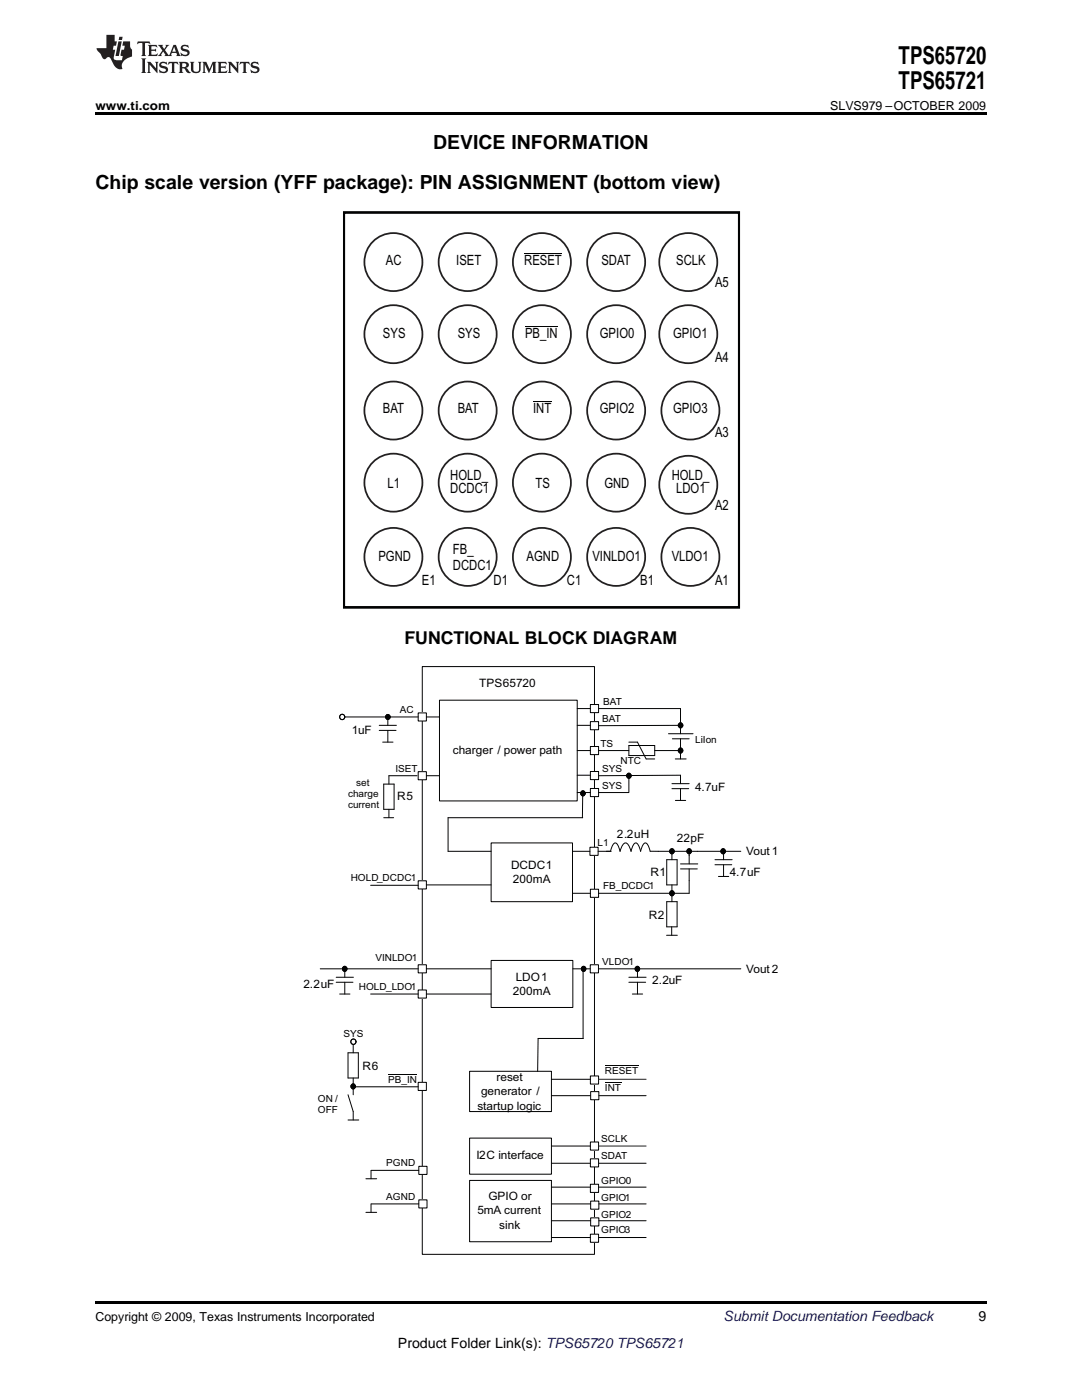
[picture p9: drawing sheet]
<svg xmlns="http://www.w3.org/2000/svg" width="216mm" height="279mm" viewBox="0 0 216 279" stroke-linecap="round" stroke-linejoin="round" font-family="sans-serif">
<defs><g id="words">
<g font-size="4.9">
<text x="179.3" y="12.8">TPS65720</text>
<text x="179.3" y="17.8">TPS65721</text>
</g>
<g font-size="3.9">
<text x="86.4" y="29.7">DEVICE INFORMATION</text>
<text x="19" y="37.8">Chip scale version (YFF package): PIN ASSIGNMENT (bottom view)</text>
</g>
<text font-size="3.5" x="80.7" y="128.5">FUNCTIONAL BLOCK DIAGRAM</text>
<g font-size="2.8" fill="#010202">
<text x="77" y="52.9">AC</text>
<text x="91" y="52.9">ISET</text>
<text x="104.6" y="52.9">RESET</text>
<text x="120" y="52.9">SDAT</text>
<text x="134.9" y="52.9">SCLK</text>
<text x="142.7" y="57.3">A5</text>
<text x="76.4" y="67.4">SYS</text>
<text x="91.3" y="67.4">SYS</text>
<text x="104.8" y="67.4">PB_IN</text>
<text x="119.7" y="67.4">GPIO0</text>
<text x="134.3" y="67.4">GPIO1</text>
<text x="142.7" y="72.3">A4</text>
<text x="76.4" y="82.4">BAT</text>
<text x="91.3" y="82.4">BAT</text>
<text x="106.4" y="82.4">INT</text>
<text x="119.7" y="82.4">GPIO2</text>
<text x="134.3" y="82.4">GPIO3</text>
<text x="142.7" y="87.2">A3</text>
<text x="89.8" y="95.8">HOLD_</text>
<text x="134" y="95.8">HOLD_</text>
<text x="77.3" y="97.3">L1</text>
<text x="89.8" y="98.4">DCDC1</text>
<text x="106.9" y="97.3">TS</text>
<text x="120.6" y="97.3">GND</text>
<text x="134.9" y="98.4">LDO1</text>
<text x="142.7" y="101.8">A2</text>
<text x="75.5" y="111.9">PGND</text>
<text x="90.4" y="110.6">FB_</text>
<text x="90.4" y="113.8">DCDC1</text>
<text x="105.1" y="111.9">AGND</text>
<text x="118.2" y="111.9">VINLDO1</text>
<text x="134" y="111.9">VLDO1</text>
<text x="84.2" y="116.7">E1</text>
<text x="98.5" y="116.7">D1</text>
<text x="113.1" y="116.7">C1</text>
<text x="127.8" y="116.7">B1</text>
<text x="142.7" y="116.7">A1</text>
</g>
<text font-size="2.8" fill="#0000c8" x="144.4" y="263.6">Submit Documentation Feedback</text>
<g font-size="2.8">
<text x="195.3" y="263.6">9</text>
<text x="79.4" y="269">Product Folder Link(s): TPS65720 TPS65721</text>
</g>
<g font-size="2.5">
<text x="19" y="21.9">www.ti.com</text>
<text x="165.7" y="21.9">SLVS979 –OCTOBER 2009</text>
<text x="19" y="263.6">Copyright © 2009, Texas Instruments Incorporated</text>
</g>
<g font-size="2.3" fill="#010202">
<text x="95.6" y="137">TPS65720</text>
<text x="70.2" y="146.4">1uF</text>
<text x="90.4" y="150.5">charger / power path</text>
<text x="79.3" y="159.7">R5</text>
<text x="138.7" y="157.8">4.7uF</text>
<text x="123.1" y="167.2">2.2uH</text>
<text x="102" y="173.4">DCDC1</text>
<text x="135.1" y="168.1">22pF</text>
<text x="148.9" y="170.5">Vout1</text>
<text x="102.3" y="176.2">200mA</text>
<text x="129.8" y="174.8">R1</text>
<text x="145.6" y="174.8">4.7uF</text>
<text x="129.4" y="183.3">R2</text>
<text x="60.5" y="197.1">2.2uF</text>
<text x="102.9" y="195.7">LDO1</text>
<text x="130.2" y="196.4">2.2uF</text>
<text x="148.9" y="194.1">Vout2</text>
<text x="102.3" y="198.6">200mA</text>
<text x="72.4" y="213.5">R6</text>
<text x="99.1" y="215.8">reset</text>
<text x="95.3" y="221.4">startup logic</text>
<text x="96" y="218.6">generator /</text>
<text x="95.1" y="231.4">I2C interface</text>
<text x="97.4" y="239.5">GPIO or</text>
<text x="95.3" y="242.4">5mA current</text>
<text x="99.6" y="245.2">sink</text>
</g>
<g font-size="2" fill="#010202">
<text x="79.8" y="142.3">AC</text>
<text x="120.3" y="140.7">BAT</text>
<text x="119.8" y="149.1">TS</text>
<text x="120.2" y="144.1">BAT</text>
<text x="138.7" y="148.4">LiIon</text>
<text x="78.9" y="154">ISET</text>
<text x="120.2" y="154">SYS</text>
<text x="123.8" y="152.5">NTC</text>
<text x="69.4" y="159">charge</text>
<text x="69.4" y="161.3">current</text>
<text x="71.1" y="156.9">set</text>
<text x="120.2" y="157.4">SYS</text>
<text x="119.3" y="168.8">L1</text>
<text x="70" y="175.9">HOLD_DCDC1</text>
<text x="120.3" y="177.5">FB_DCDC1</text>
<text x="74.9" y="191.8">VINLDO1</text>
<text x="71.6" y="197.7">HOLD_LDO1</text>
<text x="120.2" y="192.5">VLDO1</text>
<text x="68.5" y="206.9">SYS</text>
<text x="120.7" y="214.3">RESET</text>
<text x="63.4" y="220">ON /</text>
<text x="77.4" y="216.1">PB_IN</text>
<text x="120.7" y="217.7">INT</text>
<text x="63.4" y="222.1">OFF</text>
<text x="120" y="228">SCLK</text>
<text x="77.1" y="232.8">PGND</text>
<text x="120" y="231.4">SDAT</text>
<text x="77.1" y="239.5">AGND</text>
<text x="120" y="239.7">GPIO1</text>
<text x="120" y="236.3">GPIO0</text>
<text x="120" y="243.1">GPIO2</text>
<text x="120" y="246.1">GPIO3</text>
</g>
</g></defs>
<g fill="#231f20">
<path d="M27.5 8.3l-.1 .5 .4-.2h.6v.1v2.1l-.2 .4h1l-.3-.4v-2.1l.1-.1h.5l.5 .2-.2-.5zM29.5 9l.2 .3v1.5l-.2 .4h1.8l.2-.6a1.04 1.04 0 0 1-1.3 .2v-.7h.6l.3 .2v-.6l-.3 .2h-.6v-.6l.8-.1 .4 .3-.2-.5zM31.5 9l.9 1.1-.9 1.1h.8l-.2-.2 .5-.7 .4 .7-.2 .2h1.5l-.1-.2 .1-.4h.9l.1 .4-.2 .2h1l-.3-.3-.7-1.9h-.5l-.9 2-.8-1 .9-1h-.8l.1 .3-.3 .5-.4-.6 .2-.2zM34.7 9.3l.4 1h-.7zM36.3 9.1a.63 .63 0 0 0-.2 .7 .63 .63 0 0 0 .6 .4l.6 .2 .1 .2a.75 .75 0 0 1-.7 .4 .75 .75 0 0 1-.6-.5l.1 .7 .1-.1a1.11 1.11 0 0 0 1.5-.6 1.13 1.13 0 0 0-1.2-.8l-.1-.4a1.04 1.04 0 0 1 1.2 .2l-.2-.5-.1 .1-.5-.2zM28.2 11.7l.2 .3v2.2l-.2 .4h1l-.3-.4v-2.2l.3-.3zM29.3 12.3l.3 .4v1.5l-.3 .4h.8l-.2-.4v-1.3l1.5 1.7v-1.9l.2-.4h-.7l.2 .4v.9l-1.1-1.3zM32 12.5a.62 .62 0 0 0-.2 .7 .62 .62 0 0 0 .6 .4l.6 .1 .1 .3a.76 .76 0 0 1-.7 .3 .76 .76 0 0 1-.6-.4l.1 .7 .1-.1a1.11 1.11 0 0 0 1.5-.6 1.13 1.13 0 0 0-1.2-.8l-.1-.4a1.04 1.04 0 0 1 1.2 .2l-.2-.6-.1 .1-.5-.1zM33.7 12.3l-.2 .7a.61 .61 0 0 1 .8-.4v1.6l-.2 .4h.9l-.2-.4v-1.6a.63 .63 0 0 1 .8 .4l-.2-.7zM35.6 12.3l.3 .4v1.5l-.3 .4h1l-.2-.2v-.8l.5 .2a.76 .76 0 0 0 1.2 .7l-1-1a.58 .58 0 0 0 .6-.5 .58 .58 0 0 0-.5-.6zM36.4 12.7l.1-.1a.45 .45 0 0 1 .5 .1 .45 .45 0 0 1 .1 .5l-.7 .2zM37.9 12.3l.2 .2a2.17 2.17 0 0 0 .3 1.9 .99 .99 0 0 0 1.6-.6v-1.1l.2-.4h-.7l.2 .2a1.92 1.92 0 0 1-.2 1.8 .6 .6 0 0 1-.9-.5v-1.1l.2-.4zM40.4 12.3l.2 .4v1.5l-.2 .4h.7l-.2-.4v-1.4l.8 1.8 .8-1.8v1.4l-.2 .4h.9l-.2-.4v-1.5l.2-.4h-.8l-.6 1.5-.6-1.5zM43.4 12.3l.2 .4v1.5l-.2 .4h1.8l.2-.6a1.04 1.04 0 0 1-1.3 .2v-.7h.5l.4 .2v-.6l-.4 .2h-.5v-.7h.8l.3 .3-.1-.6zM45.5 12.3l.2 .4v1.5l-.2 .4h.7l-.2-.4v-1.3l1.5 1.7v-1.9l.2-.4h-.7l.2 .4v.9l-1.1-1.3zM47.9 12.3l-.1 .7a.61 .61 0 0 1 .8-.4v1.6l-.3 .4h1l-.3-.4 .1-1.6a.63 .63 0 0 1 .7 .4l-.1-.7zM50.2 12.5a.62 .62 0 0 0-.2 .7 .62 .62 0 0 0 .6 .4l.6 .1 .2 .3a.76 .76 0 0 1-.8 .3 .76 .76 0 0 1-.6-.4l.1 .7 .2-.1a1.11 1.11 0 0 0 1.5-.6 1.13 1.13 0 0 0-1.3-.8l-.1-.4a1.04 1.04 0 0 1 1.2 .2l-.1-.6-.2 .1-.5-.1z"/>
<path d="M21.2 7v2.6h-1.9l.1 .4 .7 .9a.91 .91 0 0 0 1 .9 .56 .56 0 0 1 .5-.4 .56 .56 0 0 1 .5 .3l.4 .8a1.53 1.53 0 0 0 1.9 1.2 1.54 1.54 0 0 1 1-2.1l.9-.3v-1.4a1.52 1.52 0 0 1-.3-1.6h-1.4l-.2 .8h.5l-.2 .8h-.4l-.2 1v.2l.4 .1-.2 .8a1.93 1.93 0 0 1-1.6-.2l.3-1.9h-.5l.2-.8h.4l.2-.8h-.4v-1.3zM23.6 8.3l-.6 2.9h.7l.6-2.9zM23.8 7.3l-.1 .7h.6l.2-.7z"/>
</g>
<path d="M68.7 42.4h78.8v78.8h-78.8z" fill-rule="evenodd" fill="#fff"/>
<path d="M68.7 42.4h78.8v78.8h-78.8z" fill="none" stroke="#010202" stroke-width=".47"/>
<path d="M104.6 50.5h7.5M104.8 65.1h6.5M106.4 80h3.6" fill="none" stroke="#010202" stroke-width=".2"/>
<g fill="none" stroke="#231f20" stroke-width=".35">
<circle cx="78.5" cy="52.3" r="5.8"/>
<circle cx="93.3" cy="52.3" r="5.8"/>
<circle cx="108.1" cy="52.3" r="5.8"/>
<circle cx="122.9" cy="52.3" r="5.8"/>
<circle cx="137.3" cy="52.3" r="5.8"/>
<circle cx="78.5" cy="66.7" r="5.8"/>
<circle cx="93.3" cy="66.7" r="5.8"/>
<circle cx="108.1" cy="66.7" r="5.8"/>
<circle cx="122.9" cy="66.7" r="5.8"/>
<circle cx="137.3" cy="66.7" r="5.8"/>
<circle cx="78.5" cy="81.9" r="5.8"/>
<circle cx="78.5" cy="96.3" r="5.8"/>
<circle cx="93.3" cy="81.9" r="5.8"/>
<circle cx="93.3" cy="96.3" r="5.8"/>
<circle cx="108.1" cy="81.9" r="5.8"/>
<circle cx="108.1" cy="96.3" r="5.8"/>
<circle cx="122.9" cy="81.9" r="5.8"/>
<circle cx="122.9" cy="96.3" r="5.8"/>
<circle cx="137.3" cy="96.8" r="5.8"/>
<circle cx="137.8" cy="81.9" r="5.8"/>
<circle cx="78.5" cy="111.1" r="5.8"/>
<circle cx="93.3" cy="111.1" r="5.8"/>
<circle cx="108.1" cy="111.1" r="5.8"/>
<circle cx="122.9" cy="111.1" r="5.8"/>
<circle cx="137.8" cy="111.1" r="5.8"/>
</g>
<path d="M84.3 133h34.3v117.3h-34.3z" fill-rule="evenodd" fill="#fff"/>
<path d="M84.3 133h34.3v117.3h-34.3zM139.1 169.9h8.7" fill="none" stroke="#010202" stroke-width=".2"/>
<path d="M117.8 144h1.6v1.6h-1.6z" fill-rule="evenodd" fill="#fff"/>
<path d="M117.8 144h1.6v1.6h-1.6z" fill="none" stroke="#010202" stroke-width=".2"/>
<path d="M117.8 154h1.6v1.6h-1.6z" fill-rule="evenodd" fill="#fff"/>
<path d="M117.8 154h1.6v1.6h-1.6zM119.4 144.8h16.4v1.6M133.4 146.4h4.9M134.1 156.4h3.4M134.1 157.4h3.3M134.2 147.4h3.3M134.7 151.5h2.2M134.8 159.7h2M135.8 147.4v4.1M135.8 154.7v1.7" fill="none" stroke="#010202" stroke-width=".2"/>
<path d="M117.8 149h1.6v1.6h-1.6z" fill-rule="evenodd" fill="#fff"/>
<path d="M117.8 149h1.6v1.6h-1.6zM119.4 149.8h6.1M125.5 148.8h5.1v2h-5.1zM130.6 149.8h5.2" fill="none" stroke="#010202" stroke-width=".2"/>
<circle cx="135.8" cy="149.8" r=".48" fill="#010202"/>
<g fill="none" stroke="#010202" stroke-width=".2">
<path d="M125.5 148.1h1.7l1.7 3.4h1.7"/>
<circle cx="135.8" cy="149.8" r=".48"/>
</g>
<path d="M83.4 142.3h1.7v1.6h-1.7z" fill-rule="evenodd" fill="#fff"/>
<path d="M83.4 142.3h1.7v1.6h-1.7z" fill="none" stroke="#010202" stroke-width=".2"/>
<path d="M83.4 154h1.7v1.6h-1.7z" fill-rule="evenodd" fill="#fff"/>
<path d="M68.8 143.1h14.6M76.6 156.5h2v5h-2zM83.2 154.8h-5.6v1.7M83.4 154h1.7v1.6h-1.7zM76.6 163.2h1.9M77.6 161.5v1.7" fill="none" stroke="#010202" stroke-width=".2"/>
<circle cx="77.4" cy="143.1" r=".48" fill="#010202"/>
<circle cx="77.4" cy="143.1" r=".48" fill="none" stroke="#010202" stroke-width=".2"/>
<path d="M117.8 192.5h1.6v1.7h-1.6z" fill-rule="evenodd" fill="#fff"/>
<path d="M117.8 192.5h1.6v1.7h-1.6zM119.4 193.3h28.4" fill="none" stroke="#010202" stroke-width=".2"/>
<circle cx="127.2" cy="193.4" r=".48" fill="#010202"/>
<circle cx="127.2" cy="193.4" r=".48" fill="none" stroke="#010202" stroke-width=".2"/>
<path d="M83.4 216h1.7v1.6h-1.7z" fill-rule="evenodd" fill="#fff"/>
<path d="M69.4 210.1h2.1v5h-2.1zM69.4 218.5l1.1 3.3M70.5 208.4v1.7M70.5 215.1v3.4M70.5 216.9h12.9M83.4 216h1.7v1.6h-1.7z" fill="none" stroke="#010202" stroke-width=".2"/>
<circle cx="70.5" cy="207.9" r=".53" fill="#fff"/>
<circle cx="70.5" cy="207.9" r=".53" fill="none" stroke="#010202" stroke-width=".2"/>
<circle cx="70.4" cy="216.8" r=".47" fill="#010202"/>
<g fill="none" stroke="#010202" stroke-width=".2">
<path d="M77.4 214.5h5.8"/>
<circle cx="70.4" cy="216.8" r=".47"/>
</g>
<path d="M117.8 214.7h1.6v1.6h-1.6z" fill-rule="evenodd" fill="#fff"/>
<path d="M117.8 214.7h1.6v1.6h-1.6zM120.7 212.7h6.7" fill="none" stroke="#010202" stroke-width=".2"/>
<path d="M117.8 227.9h1.6v1.6h-1.6z" fill-rule="evenodd" fill="#fff"/>
<path d="M117.8 227.9h1.6v1.6h-1.6z" fill="none" stroke="#010202" stroke-width=".2"/>
<path d="M117.9 217.9h1.6v1.6h-1.6z" fill-rule="evenodd" fill="#fff"/>
<path d="M117.9 217.9h1.6v1.6h-1.6zM119.5 218.7h9.4" fill="none" stroke="#010202" stroke-width=".2"/>
<path d="M98 191.7h16.3v9.4h-16.3z" fill-rule="evenodd" fill="#fff"/>
<path d="M98 191.7h16.3v9.4h-16.3zM114.3 193.3h3.5" fill="none" stroke="#010202" stroke-width=".2"/>
<path d="M117.8 140.6h1.6v1.6h-1.6z" fill-rule="evenodd" fill="#fff"/>
<path d="M117.8 140.6h1.6v1.6h-1.6zM119.4 141.4h16.4v3.4" fill="none" stroke="#010202" stroke-width=".2"/>
<circle cx="135.8" cy="144.8" r=".48" fill="#010202"/>
<g fill="none" stroke="#010202" stroke-width=".2">
<path d="M135.8 154.7l-16.3 .1"/>
<circle cx="135.8" cy="144.8" r=".48"/>
</g>
<circle cx="68.3" cy="143.1" r=".52" fill="#fff"/>
<g fill="none" stroke="#010202" stroke-width=".2">
<path d="M119.5 232.2h9.4"/>
<circle cx="68.3" cy="143.1" r=".52"/>
</g>
<path d="M117.8 231.3h1.6v1.6h-1.6z" fill-rule="evenodd" fill="#fff"/>
<path d="M120.7 216.1h3.2M117.8 231.3h1.6v1.6h-1.6z" fill="none" stroke="#010202" stroke-width=".2"/>
<path d="M87.7 139.7h27.5v20.1h-27.5z" fill-rule="evenodd" fill="#fff"/>
<path d="M87.7 139.7h27.5v20.1h-27.5zM85.1 143.1h2.6M85.1 154.8h2.6M115.2 144.8h2.6M115.2 149.8h2.6M115.2 154.7h2.6M115.2 141.4h2.6M121 169.9h.7M121.8 169.9l.3-.8 .5-.8h.3l.3 .2 .5 1.4a1.94 1.94 0 0 1 1.1-1.7 1.94 1.94 0 0 1 1.1 1.7l.3-.8 .5-.8h.3l.3 .2 .5 1.4 .3-.8 .5-.8h.3l.3 .2 .5 1.4h1.7" fill="none" stroke="#010202" stroke-width=".2"/>
<path d="M117.8 177.5h1.6v1.6h-1.6z" fill-rule="evenodd" fill="#fff"/>
<path d="M117.8 177.5h1.6v1.6h-1.6z" fill="none" stroke="#010202" stroke-width=".2"/>
<path d="M117.7 169.1h1.6v1.6h-1.6z" fill-rule="evenodd" fill="#fff"/>
<path d="M117.7 169.1h1.6v1.6h-1.6zM119.3 169.9h2.7M119.4 178.3h18.1" fill="none" stroke="#010202" stroke-width=".2"/>
<circle cx="144.3" cy="169.9" r=".48" fill="#010202"/>
<circle cx="144.3" cy="169.9" r=".48" fill="none" stroke="#010202" stroke-width=".2"/>
<circle cx="134" cy="169.9" r=".48" fill="#010202"/>
<circle cx="134" cy="169.9" r=".48" fill="none" stroke="#010202" stroke-width=".2"/>
<path d="M98 168.2h16.2v11.7h-16.2z" fill-rule="evenodd" fill="#fff"/>
<path d="M98 168.2h16.2v11.7h-16.2zM114.2 169.9h3.5M114.3 178.3h3.5M131.4 169.9h7.7" fill="none" stroke="#010202" stroke-width=".2"/>
<path d="M83.4 192.5h1.7v1.7h-1.7z" fill-rule="evenodd" fill="#fff"/>
<path d="M135.8 157.4v2.3M83.4 192.5h1.7v1.7h-1.7z" fill="none" stroke="#010202" stroke-width=".2"/>
<path d="M117.8 157.4h1.6v1.6h-1.6z" fill-rule="evenodd" fill="#fff"/>
<path d="M115.2 158.2h2.6M117.8 157.4h1.6v1.6h-1.6zM125.5 154.6v3.6h-6.1" fill="none" stroke="#010202" stroke-width=".2"/>
<circle cx="125.5" cy="154.8" r=".48" fill="#010202"/>
<g fill="none" stroke="#010202" stroke-width=".2">
<path d="M116.3 158.2l-.1 5"/>
<circle cx="125.5" cy="154.8" r=".48"/>
</g>
<circle cx="116.3" cy="158.3" r=".48" fill="#010202"/>
<circle cx="116.3" cy="158.3" r=".48" fill="none" stroke="#010202" stroke-width=".2"/>
<path d="M117.8 236.3h1.6v1.7h-1.6z" fill-rule="evenodd" fill="#fff"/>
<path d="M117.8 236.3h1.6v1.7h-1.6z" fill="none" stroke="#010202" stroke-width=".2"/>
<path d="M117.9 243h1.6v1.7h-1.6z" fill-rule="evenodd" fill="#fff"/>
<path d="M117.9 243h1.6v1.7h-1.6z" fill="none" stroke="#010202" stroke-width=".2"/>
<path d="M117.9 239.7h1.6v1.6h-1.6z" fill-rule="evenodd" fill="#fff"/>
<path d="M117.9 239.7h1.6v1.6h-1.6z" fill="none" stroke="#010202" stroke-width=".2"/>
<path d="M117.8 246.3h1.6v1.6h-1.6z" fill-rule="evenodd" fill="#fff"/>
<path d="M89.4 163.2h26.9M89.4 169.9h8.6M119.4 236.9h9.5M117.8 246.3h1.6v1.6h-1.6zM119.4 247h9.5M119.5 240.3h9.4M119.5 243.6h9.4" fill="none" stroke="#010202" stroke-width=".2"/>
<path d="M93.7 235.6h16.3v12.2h-16.3z" fill-rule="evenodd" fill="#fff"/>
<path d="M93.7 235.6h16.3v12.2h-16.3z" fill="none" stroke="#010202" stroke-width=".2"/>
<path d="M93.7 227.1h16.3v7.2h-16.3z" fill-rule="evenodd" fill="#fff"/>
<path d="M93.7 227.1h16.3v7.2h-16.3zM110 228.7h7.8M110 232.2h7.8M110 236.9h7.8M110 240.3h7.9M110 243.6h7.9M110 247h7.8" fill="none" stroke="#010202" stroke-width=".2"/>
<path d="M93.7 213.8h16.3v8h-16.3z" fill-rule="evenodd" fill="#fff"/>
<path d="M89.4 163.2v6.7M93.7 213.8h16.3v8h-16.3zM110 215.4h7.8" fill="none" stroke="#010202" stroke-width=".2"/>
<path d="M83.6 232.8h1.6v1.6h-1.6z" fill-rule="evenodd" fill="#fff"/>
<path d="M83.6 232.8h1.6v1.6h-1.6z" fill="none" stroke="#010202" stroke-width=".2"/>
<path d="M83.6 239.5h1.6v1.6h-1.6z" fill-rule="evenodd" fill="#fff"/>
<g fill="none" stroke="#010202" stroke-width=".2">
<path d="M75.7 144.8h3.4M75.7 145.8h3.3M76.4 148.1h2M77.4 143.1v1.7M77.4 145.8v2.3M142.7 171.6h3.4M142.7 172.6h3.3M143.4 174.9h2M144.4 169.9v1.7M144.4 172.6v2.3M125.5 195h3.4M125.5 196h3.3"/>
<path d="M126.2 198.4h2M127.2 193.3v1.7M127.2 196v2.4M69.4 223.5h2.2M70.5 221.8v1.7M73 235.2h2.2M74 233.6v1.6M74.1 233.6h9.5M83.6 239.5h1.6v1.6h-1.6zM73 242h2.2M74 240.3v1.7M74.1 240.3h9.5"/>
</g>
<path d="M83.4 175.8h1.7v1.6h-1.7z" fill-rule="evenodd" fill="#fff"/>
<path d="M83.4 175.8h1.7v1.6h-1.7z" fill="none" stroke="#010202" stroke-width=".2"/>
<path d="M83.4 197.6h1.7v1.6h-1.7z" fill-rule="evenodd" fill="#fff"/>
<path d="M74 176.7h9.4M85.1 176.6h12.9M133 171.6h2.1v5h-2.1zM74 198.4h9.4M83.4 197.6h1.7v1.6h-1.7zM85.1 198.4h12.9M110 218.7h7.8" fill="none" stroke="#010202" stroke-width=".2"/>
<circle cx="134" cy="178.3" r=".48" fill="#010202"/>
<g fill="none" stroke="#010202" stroke-width=".2">
<path d="M133 179.9h2.1v5.1h-2.1zM134.1 169.9v1.7M134.1 176.6v3.3M63.9 193.3h19.5M85.1 193.3h12.9M133 186.7h2.2M134 185v1.7"/>
<circle cx="134" cy="178.3" r=".48"/>
</g>
<circle cx="68.8" cy="193.4" r=".48" fill="#010202"/>
<g fill="none" stroke="#010202" stroke-width=".2">
<path d="M67.1 195h3.4M67.1 196h3.3M67.8 198.4h2M68.8 193.3v1.7M68.8 196v2.4M116.4 207.2h-9l-.1 6.6"/>
<circle cx="68.8" cy="193.4" r=".48"/>
</g>
<circle cx="116.4" cy="193.4" r=".48" fill="#010202"/>
<g fill="none" stroke="#010202" stroke-width=".2">
<path d="M116.3 193.3v14"/>
<circle cx="116.4" cy="193.4" r=".48"/>
</g>
<circle cx="137.5" cy="169.9" r=".48" fill="#010202"/>
<g fill="none" stroke="#010202" stroke-width=".2">
<path d="M135.8 172.4h3.4M135.8 173.4h3.3M137.5 169.9v2.5M137.5 173.4v4.9"/>
<circle cx="137.5" cy="169.9" r=".48"/>
</g>
<path d="M119.4 215.4h9.5M119.4 228.7h9.5" fill="none" stroke="#231f20" stroke-width=".2"/>
<path d="M19 22.5h177.8v.5h-177.8zM19 259.7h177.8v.5h-177.8z" fill="#000"/>
<use href="#words"/>
</svg>
